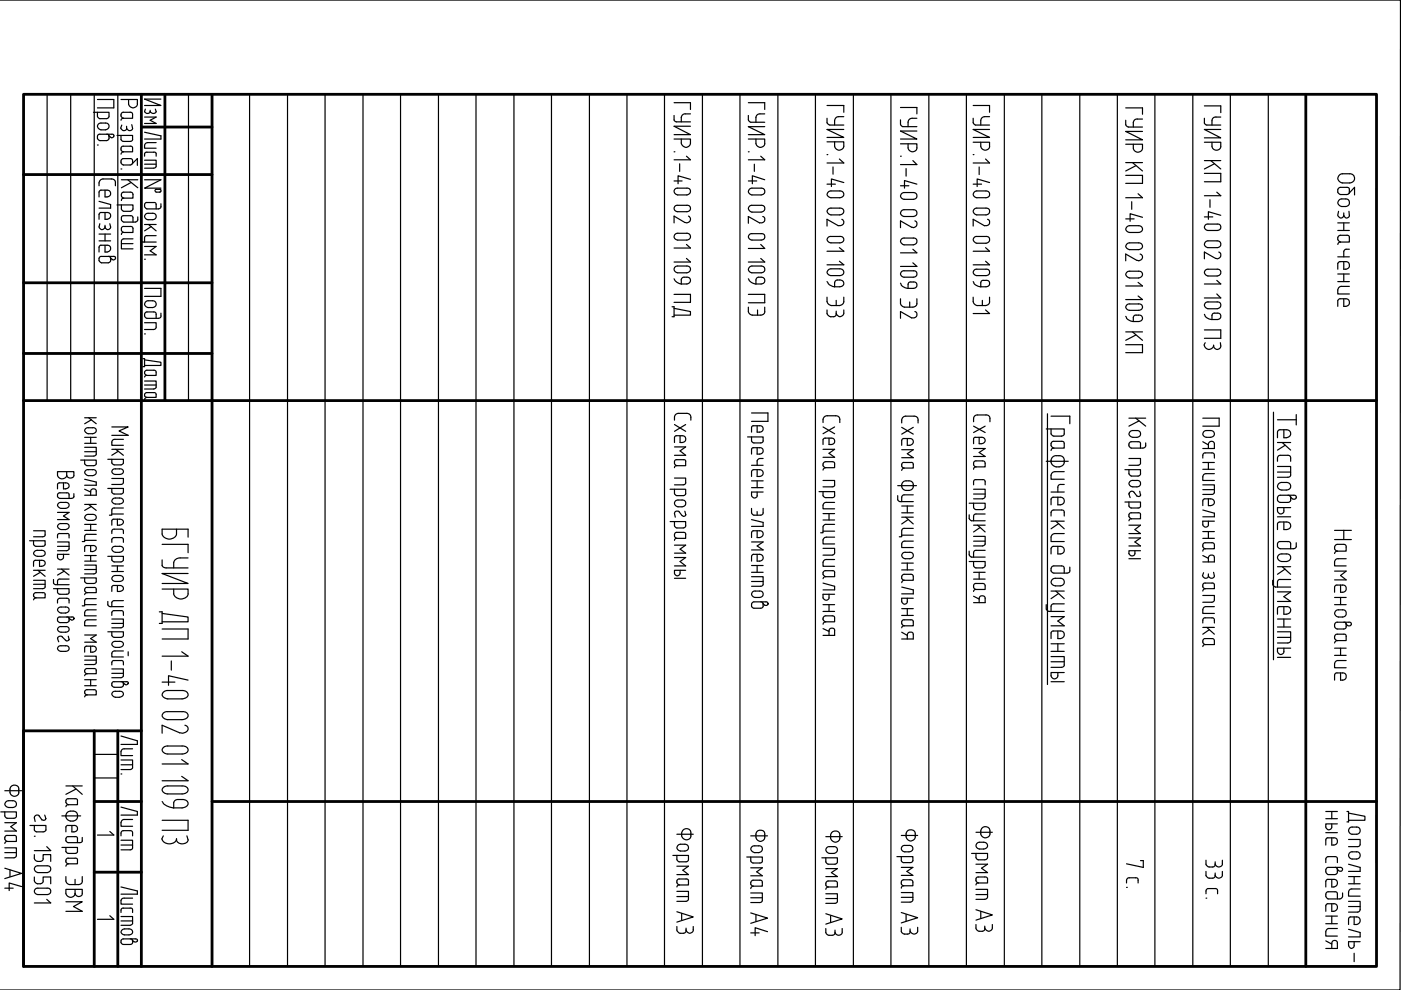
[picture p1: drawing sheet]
<svg xmlns="http://www.w3.org/2000/svg" width="297mm" height="210mm" viewBox="0 0 297 210" stroke-linecap="round" stroke-linejoin="round" font-family="sans-serif">
<g fill="none" stroke="#000" stroke-width=".59">
<path d="M5 20h286.8v184.9h-286.8zM30 20v184.9M35 20v64.9M45 20v184.9M276.9 20v184.9M5 37h40M30 26.9h15M5 60h40M5 74.9h40M5 84.9h286.8M20 155v49.9M25 155v49.9"/>
<path d="M30 155h-25v49.9M20 169.9h10M45 169.9h246.8M20 184.9h10"/>
</g>
<g fill="none" stroke="#000" stroke-width=".25">
<path d="M0 0h296.9l-.1 209.9h-296.8M5 20v184.9M10 20v64.9M15 20v64.9M20 20v64.9M25 20v64.9M30 20v64.9M35 20v64.9M40 20v64.9M52.9 20v184.9M61 20v184.9M68.9 20v184.9"/>
<path d="M77 20v184.9M84.9 20v184.9M93 20v184.9M100.9 20v184.9M109 20v184.9M116.9 20v184.9M125 20v184.9M132.9 20v184.9M140.9 20v184.9M148.9 20v184.9M156.9 20v184.9M164.9 20v184.9"/>
<path d="M172.9 20v184.9M180.9 20v184.9M188.9 20v184.9M196.9 20v184.9M204.9 20v184.9M212.9 20v184.9M220.9 20v184.9M228.9 20v184.9M236.9 20v184.9M244.9 20v184.9M252.9 20v184.9M260.9 20v184.9"/>
<path d="M268.9 20v184.9M276.9 20h14.9M19.8 23.8h3.3v1.1l-.5 .3h-1.4l-.5-.5v-.9M20.7 21.1h3.4v1.8h-3.4M20.7 30.7h.1M20.9 26.3l.3-.2h1.2a.72 .72 0 0 1 .7 .7 .72 .72 0 0 1-.7 .7h-1a.75 .75 0 0 1-.6-.4 .75 .75 0 0 1 .1-.8zM21 39.4a1.08 1.08 0 0 1 .8-1.5h1.8a.75 .75 0 0 1 .9 .9v.6M22.6 28.5h.3a.78 .78 0 0 1-.3 1.3h-1.4a.75 .75 0 0 1-.6-.6 .75 .75 0 0 1 .3-.7h3.1l.2 .3-.3 .4a.82 .82 0 0 1-.9-.5M24.8 28.7h3.3v1.1l-.5 .2-1.7-.1-.2-.3v-.9M25.7 21.1h3.4v.9a.94 .94 0 0 1-.9 .9 .94 .94 0 0 1-.9-.9v-.9M25.7 27.2a.6 .6 0 0 0 .5 .5 .6 .6 0 0 0 .6-.5M25.7 35.8h.1"/>
<path d="M25.7 38.1h3.5M25.8 24l.4-.2h1.4l.5 .2v1.1h-1.9a.69 .69 0 0 1-.4-1.1zM25.8 31.2l.4-.2h1.7l.2 .2v1h-1.9a.63 .63 0 0 1-.4-1zM25.8 33.9l.4-.3h1.4l.5 .3v.2a.61 .61 0 0 1-.5 .9h-1.4a.72 .72 0 0 1-.4-1.1zM25.8 26.5l-.2 .7M26.2 25.1h-.3l-.2 .4M26.2 32.2l-.4 .2-.1 .3M26.8 26.8v.4M27.1 38.1l2.1 1.7M27.8 38.7l-2.1 1.1M27.9 26.4l.2 .8a.65 .65 0 0 1-.6 .5 .65 .65 0 0 1-.7-.5M28 34.7l1.1-1.1v1.5"/>
<path d="M30.6 33.1l.2-.7 .4-.1h1.7l.2 .1v.7M30.6 34h2.5v1.2l-.2 .4-2.3 .1M30.6 38.1h3.5l-3.5 1.8h3.5M30.6 24.8h2.5l-1.3 .7 1.3 .7h-2.5M30.6 26.9h.2M30.6 28l3.5 .8v.7h-3.5M30.6 34.8h2.5M30.8 23.1l-.2 .5a.63 .63 0 0 0 .6 .5 .63 .63 0 0 0 .6-.5M31.8 23.4v.2M32.9 23.1l.2 .5a.69 .69 0 0 1-.6 .5 .69 .69 0 0 1-.7-.5M33.1 30.2h-1.8a.67 .67 0 0 0-.7 .6v.6h2.5M34.1 21h-3.5l3.5 1.4h-3.5"/>
<path d="M142.9 24.5v.9l.3 .4h3.2M142.9 29.5h3.5v.8a.97 .97 0 0 1-1 1 .97 .97 0 0 1-1-1v-.8M142.9 21.8h3.5v1.4M142.9 32.2h.2M142.9 38.4h1.7M144.1 34.7v1.6M145.5 33.1l.9 .8h-3.5M146.4 24.1h-1.1a.81 .81 0 0 0-.9 .8v.9M146.4 26.8h-3.5l3.5 1.7h-3.5M146.4 38l-2.6-.7v1.7M158.7 24.5v.9l.5 .5h2.9M158.7 29.5h3.4v.9a.94 .94 0 0 1-.9 .9 .94 .94 0 0 1-.9-.9v-.9"/>
<path d="M158.7 21.8h3.4v1.4M158.7 32.2h.1M158.7 38.4h1.7M159.9 34.8v1.5M161.3 33.1l.8 .8h-3.4M162.1 24.1h-1a.8 .8 0 0 0-.8 .8v1M162.1 26.9h-3.4l3.4 1.6h-3.4M162.1 38.1l-2.6-.8v1.7M175.3 25.1v.9l.6 .5h3M175.3 30.1h3.6v.9a.98 .98 0 0 1-1 .8 .98 .98 0 0 1-.9-.8v-.9M175.3 22.4h3.6v1.4M175.3 32.8h.2"/>
<path d="M175.3 39h1.8M176.6 35.4v1.5M178 33.7l.9 .9h-3.6M178.9 24.7h-1.1a.86 .86 0 0 0-.8 .9v.9M178.9 27.4h-3.6l3.6 1.7h-3.6M178.9 38.7l-2.6-.8v1.7M190.9 25.4v.9l.5 .6h3M190.9 30.5h3.5v.8a.94 .94 0 0 1-.9 .9 .94 .94 0 0 1-1-.9v-.8M190.9 22.8h3.5v1.3M190.9 33.1h.2M190.9 39.4h1.8M192.1 35.7v1.7"/>
<path d="M193.5 34.1l.9 .8h-3.5M194.4 25.1h-1a.84 .84 0 0 0-.9 .8v1M194.4 27.8h-3.5l3.5 1.7h-3.5M194.4 39l-2.6-.7v1.6M206.3 25.1v.9l.5 .5h3M206.3 30.2h3.5v.8a.94 .94 0 0 1-.9 .8 .94 .94 0 0 1-1-.8v-.8M206.3 22.4h3.5v1.4M206.3 32.8h.2M206.3 39h1.8M207.6 35.4v1.6M209 33.7l.8 .9h-3.5M209.8 24.7h-1a.84 .84 0 0 0-.9 .9v.9"/>
<path d="M209.8 27.4h-3.5l3.5 1.7h-3.5M209.8 38.7l-2.6-.8v1.7M238.7 25.5v.9l.3 .4 3.2 .1M238.7 30.6h3.5v.8a.98 .98 0 0 1-.9 .9 .98 .98 0 0 1-1-.9v-.8M238.7 22.9h3.5v1.3M238.7 37.2h3.5v1.7h-3.5M238.7 34.5h3.5M240.1 34.5l2.1 1.8M240.8 35.2l-2.1 1.1M242.2 25.2h-1.1a.77 .77 0 0 0-.8 .8v.9M242.2 27.9h-3.5l3.5 1.7h-3.5M255.4 25.1v1l.2 .3 3.2 .1"/>
<path d="M255.4 30.2h3.4v.8a.94 .94 0 0 1-.9 .8 .94 .94 0 0 1-.9-.8v-.8M255.4 22.5h3.4v1.4M255.4 36.8h3.4v1.7h-3.4M255.4 34.1h3.4M256.7 34.1l2.1 1.7M257.5 34.7l-2.1 1.1M258.8 24.8h-1a.74 .74 0 0 0-.8 .8v.9M258.8 27.4h-3.4l3.4 1.8h-3.4M283.8 40l.4-.3 1.7 .1 .2 .2v1l-.5 .2-1.6-.1-.4-.4zM284 37.1a3.2 3.2 0 0 1 2.5-.2 .98 .98 0 0 1 .7 1.1 .98 .98 0 0 1-1 .8h-1.6a.97 .97 0 0 1-.9-.6 .97 .97 0 0 1 .3-1.1zM291.8 40v70M21 42.7l2.5 .7v.7h-2.5"/>
<path d="M21 51.1h2.5M21 49.6h2.5M21.2 47.4l-.2 .7a.64 .64 0 0 0 .6 .6 .64 .64 0 0 0 .7-.6M22.3 40.3v1.5a.79 .79 0 0 0 1.1-.4 .79 .79 0 0 0-.4-1h-1.8l-.2 .3v1.1M22.3 45.1v1.4a.79 .79 0 0 0 1.1-.3 .79 .79 0 0 0-.4-1.1h-1.8l-.2 .4v1M22.3 52v1.4a.8 .8 0 0 0 1.1-.3 .8 .8 0 0 0-.4-1.1h-1.8l-.2 .4v1M22.3 47.8v.3M22.3 49.6v1.5M22.9 54.4l.5 .1a.84 .84 0 0 1-.5 1.2h-1.4a.75 .75 0 0 1-.5-.6 .75 .75 0 0 1 .3-.7h3l.2 .3-.3 .4a.84 .84 0 0 1-.8-.5M23.3 47.4l.2 .7a.59 .59 0 0 1-.6 .6 .59 .59 0 0 1-.6-.6M24.8 43.4h3.4l-.1 1.1-.5 .3h-1.4l-.4-.3-.1-1.1M25.7 51.7h2.5"/>
<path d="M25.8 41l.4-.3h1.4a.5 .5 0 0 1 .6 .5v.8h-2a.67 .67 0 0 1-.4-1zM25.8 48.2l.2-.2h1.6l.5 .2 .1 1.1h-2a.71 .71 0 0 1-.4-1.1zM26.2 42l-.4 .2-.1 .3M26.2 49.3h-.2l-.3 .4M28.2 50.6h-2l-.4 .3-.1 .3v1.6h2.5M29.2 46v.8l-.5 .3h-2.5l-.2-.1a.78 .78 0 0 1 0-1.2h1.9l.3 .4v.9M29.8 50.1v.8l.3 .3 3 .1M30.6 47.6h2.5M30.6 52.3h2.5l-1.3 .9 1.3 .8h-2.5M30.6 55h.2M30.9 45.4l.2-.2h1.2a.68 .68 0 0 1 .8 .7 .68 .68 0 0 1-.8 .7h-.9a.69 .69 0 0 1-.7-.4 .69 .69 0 0 1 .2-.8zM31.5 47.6l1.6 1.4"/>
<path d="M32.1 48l-1.5 1M33 40.1l1 .1 .2 .3-.2 .2h-.9l-.2-.2zM33.1 50h-2.2l-.3 .4v.9M34.1 43.2v.8l-.5 .3h-2.4a.75 .75 0 0 1-.6-.6 .75 .75 0 0 1 .3-.7h2l.2 .4v.9M142.9 59.1l.5 .6 1 .5M143.1 40.1l.6-.2h1.9a.72 .72 0 0 1 .8 .7 .72 .72 0 0 1-.8 .7h-1.9a.76 .76 0 0 1-.7-.4 .76 .76 0 0 1 .1-.8zM143.1 43.7l.3-.2h2.2a.68 .68 0 0 1 .8 .7 .68 .68 0 0 1-.8 .7h-1.9a.7 .7 0 0 1-.7-.4 .7 .7 0 0 1 .1-.8zM143.1 49.7l.6-.2h1.9a.72 .72 0 0 1 .8 .7 .72 .72 0 0 1-.8 .7h-1.9a.72 .72 0 0 1-.7-.4 .72 .72 0 0 1 .1-.8zM143.1 56.6l.6-.2h1.9a.72 .72 0 0 1 .8 .7 .72 .72 0 0 1-.8 .7h-1.9a.74 .74 0 0 1-.7-.4 .74 .74 0 0 1 .1-.8zM144.6 59a1.37 1.37 0 0 1 1.7 .2 .77 .77 0 0 1-.7 1h-1.2zM145.5 51.8l.9 .8h-3.5M145.5 54.8l.9 .8h-3.5"/>
<path d="M146 45.8a.78 .78 0 0 1 .3 1.1 .78 .78 0 0 1-1.1 .3l-2.3-1.4v1.5M158.7 59.1l.1 .4a2.09 2.09 0 0 0 1.5 .7M158.9 40.1l.5-.2h2a.72 .72 0 0 1 .7 .7 .72 .72 0 0 1-.7 .7l-2.2-.1a.68 .68 0 0 1-.3-1.1zM158.9 43.7l.5-.2h2a.72 .72 0 0 1 .7 .8 .72 .72 0 0 1-.7 .7h-2a.75 .75 0 0 1-.6-.5 .75 .75 0 0 1 .1-.8zM158.9 49.7l.3-.1 2.2-.1a.68 .68 0 0 1 .7 .7 .68 .68 0 0 1-.7 .7h-2a.69 .69 0 0 1-.6-.4 .69 .69 0 0 1 .1-.8zM158.9 56.6l.5-.2h2a.72 .72 0 0 1 .7 .7 .72 .72 0 0 1-.7 .7h-2a.71 .71 0 0 1-.6-.4 .71 .71 0 0 1 .1-.8zM160.5 58.9a.98 .98 0 0 1 1.1-.1 .98 .98 0 0 1 .5 1l-.4 .3-1.4 .1v-.8zM161.3 54.8l.8 .8h-3.4M161.3 51.8l.8 .9h-3.4M161.7 45.9a.76 .76 0 0 1 .4 1 .76 .76 0 0 1-1.1 .4l-2.3-1.4v1.4M175.3 59.7l.6 .7 1.1 .4M175.6 40.7l.6-.2h1.9a.73 .73 0 0 1 .8 .7 .73 .73 0 0 1-.8 .7h-1.9a.71 .71 0 0 1-.7-.4 .71 .71 0 0 1 .1-.8z"/>
<path d="M175.6 44.3l.6-.2h1.9a.73 .73 0 0 1 .8 .7 .73 .73 0 0 1-.8 .8h-1.9a.74 .74 0 0 1-.7-.5 .74 .74 0 0 1 .1-.8zM175.6 50.3l.3-.1 2.2-.1a.69 .69 0 0 1 .8 .7 .69 .69 0 0 1-.8 .7h-1.9a.69 .69 0 0 1-.7-.4 .69 .69 0 0 1 .1-.8zM175.6 57.2l.6-.2h1.9a.73 .73 0 0 1 .8 .7 .73 .73 0 0 1-.8 .7h-1.9a.7 .7 0 0 1-.7-.4 .7 .7 0 0 1 .1-.8zM177.2 59.5a1 1 0 0 1 1.1-.1 1 1 0 0 1 .5 1l-.4 .3-1.4 .1v-.8zM178 52.5l.9 .8h-3.6M178 55.4l.9 .7h-3.6M178.5 46.5a.78 .78 0 0 1 .3 1.1 .78 .78 0 0 1-1.1 .3l-2.4-1.4v1.4M191.2 41l.5-.2h1.9a.72 .72 0 0 1 .8 .7 .72 .72 0 0 1-.8 .8h-1.9a.71 .71 0 0 1-.7-.5 .71 .71 0 0 1 .2-.8zM191.2 44.7l.5-.2h1.9a.72 .72 0 0 1 .8 .7 .72 .72 0 0 1-.8 .7l-2.2-.1a.68 .68 0 0 1-.2-1.1zM191.2 50.6l.5-.1h1.9a.72 .72 0 0 1 .8 .7 .72 .72 0 0 1-.8 .7h-1.9a.75 .75 0 0 1-.7-.5 .75 .75 0 0 1 .2-.8zM191.2 57.6l.2-.2h2.2a.68 .68 0 0 1 .8 .7 .68 .68 0 0 1-.8 .7h-1.9a.69 .69 0 0 1-.7-.5 .69 .69 0 0 1 .2-.7zM192.7 59.9l.4-.1a.99 .99 0 0 1 1.3 .4 .71 .71 0 0 1-.8 .9h-1.1v-.8z"/>
<path d="M193.5 52.8l.9 .8h-3.5M193.5 55.7l.9 .8h-3.5M194 46.8a.76 .76 0 0 1 .3 1.1 .76 .76 0 0 1-1 .3l-2.4-1.4v1.5M206.3 59.7l.1 .1a1.57 1.57 0 0 0 1.5 1M206.6 40.7l.5-.2h1.9a.72 .72 0 0 1 .8 .7 .72 .72 0 0 1-.8 .7h-1.9a.71 .71 0 0 1-.7-.4 .71 .71 0 0 1 .2-.8zM206.6 44.3l.5-.2h1.9a.72 .72 0 0 1 .8 .7 .72 .72 0 0 1-.8 .8h-1.9a.74 .74 0 0 1-.7-.5 .74 .74 0 0 1 .2-.8zM206.6 50.3l.5-.2h1.9a.72 .72 0 0 1 .8 .8 .72 .72 0 0 1-.8 .7l-2.2-.1a.71 .71 0 0 1-.2-1.2zM206.6 57.2l.2-.1h2.2a.68 .68 0 0 1 .8 .7 .68 .68 0 0 1-.8 .6h-1.9a.69 .69 0 0 1-.7-.4 .69 .69 0 0 1 .2-.8zM208.1 59.5h.4a.99 .99 0 0 1 1.3 .3 .71 .71 0 0 1-.8 1h-1.1v-.8zM209 52.5l.8 .8h-3.5M209 55.4l.8 .7h-3.5M209.4 46.5a.76 .76 0 0 1 .3 1 .76 .76 0 0 1-1 .4l-2.4-1.4v1.4"/>
<path d="M238.7 46.4h1.8M239 48.1l.5-.2h1.9a.73 .73 0 0 1 .8 .7 .73 .73 0 0 1-.8 .7h-1.9a.71 .71 0 0 1-.7-.4 .71 .71 0 0 1 .2-.8zM239 51.7l.5-.2h1.9a.73 .73 0 0 1 .8 .7 .73 .73 0 0 1-.8 .7h-1.9a.72 .72 0 0 1-.7-.4 .72 .72 0 0 1 .2-.8zM239 57.7l.5-.2h1.9a.73 .73 0 0 1 .8 .7 .73 .73 0 0 1-.8 .7h-1.9a.74 .74 0 0 1-.7-.4 .74 .74 0 0 1 .2-.8zM239.9 42.8v1.6M241.3 41.1l.9 .8h-3.5M241.3 59.9l.9 .7h-3.5M241.7 53.9a.76 .76 0 0 1 .4 1 .76 .76 0 0 1-1.1 .3l-2.3-1.3v1.4M242.2 46.1l-2.6-.8v1.6M255.4 46h1.7M255.6 47.7l.2-.2h2.3a.68 .68 0 0 1 .7 .7 .68 .68 0 0 1-.7 .7h-2a.7 .7 0 0 1-.7-.5 .7 .7 0 0 1 .2-.7zM255.6 51.3l.5-.2h2a.72 .72 0 0 1 .7 .7 .72 .72 0 0 1-.7 .7h-2a.72 .72 0 0 1-.7-.4 .72 .72 0 0 1 .2-.8z"/>
<path d="M255.6 57.2l.5-.1h2a.72 .72 0 0 1 .7 .7 .72 .72 0 0 1-.7 .7h-2a.74 .74 0 0 1-.7-.4 .74 .74 0 0 1 .2-.9zM256.5 42.3v1.7M258 40.7l.8 .8h-3.4M258 59.5l.8 .7h-3.4M258.4 53.4a.76 .76 0 0 1 .4 1.1 .76 .76 0 0 1-1.1 .3l-2.3-1.4v1.5M258.8 45.6l-2.6-.7v1.6M283.6 45.6a.64 .64 0 0 0 .7 .6 .64 .64 0 0 0 .6-.6M283.6 48.9h2.5M283.6 47.3h2.5M283.6 54.5h2.5M283.6 59.7h2.5M283.6 58.1h2.5"/>
<path d="M283.8 50.1l.4-.2h1.4l.5 .2v1.2h-1.9a.79 .79 0 0 1-.4-1.2zM283.8 44.8l-.2 .8M283.9 42.4a1.59 1.59 0 0 1 2.2 .3 .81 .81 0 0 1-.8 1.1h-.8a.81 .81 0 0 1-.8-.5 .81 .81 0 0 1 .2-.9zM284.2 51.3h-.2l-.4 .5M284.9 55.5v1.6a.85 .85 0 0 0 1.2-.6 .85 .85 0 0 0-.8-1h-1.2l-.4 .2-.1 1.4M284.9 45.1v.5M284.9 47.3v1.6M284.9 58.1v1.6M286 44.8l.1 .8a.59 .59 0 0 1-.6 .6 .59 .59 0 0 1-.6-.6M286 41l1.2-1.3v1.6M286.1 52.8h-.7l-.4 .3-.1 1.4M30.3 76h.3v1.7h-.3"/>
<path d="M30.6 68.4h2.5v1l-.2 .4-2.3 .1M30.6 76.3l3.5 .5v.7h-3.5M30.6 61.1h3.5v1.7h-3.5M30.6 70.8h.2M30.8 78.7l.4-.2h1.4l.5 .2v.9h-1.9a.58 .58 0 0 1-.4-.9zM30.9 64a1.71 1.71 0 0 1 2.2 .2 .72 .72 0 0 1-.8 1l-1.2-.1a.68 .68 0 0 1-.2-1.1zM31.2 79.6h-.3l-.3 .3M34.1 66.4v.8l-.2 .2-2.7 .1a.7 .7 0 0 1-.6-.7 .7 .7 0 0 1 .6-.7l1.7 .1 .2 .2v1.1M142.5 65h.4v2.2h-.4M142.9 65.4l3.5 .7v.7h-3.5M142.9 62.4h3.5v1.7h-3.5M158.7 65.1v1a.95 .95 0 0 0 .8 .7h1.8a.76 .76 0 0 0 .8-.7v-1"/>
<path d="M158.7 62.4h3.4v1.8h-3.4M160.6 65.7v1.1M175.3 63v.9a1.12 1.12 0 0 0 1 .9h1.7a.93 .93 0 0 0 .9-.9v-.9M175.3 65.7l.1 1a1.21 1.21 0 0 0 1.9 .2v-.9M177.3 63.7v1.1M178.9 65.7v.7a.81 .81 0 0 1-.8 .8 .81 .81 0 0 1-.8-.8M190.9 60l.1 .2a1.56 1.56 0 0 0 1.5 .9M190.9 63.3v1.1a1.02 1.02 0 0 0 .9 .7h1.7a.81 .81 0 0 0 .9-.7v-1.1M192.9 64v1.1M194 66.1a.76 .76 0 0 1 .3 1 .76 .76 0 0 1-1 .3l-2.4-1.3v1.4M206.3 63v.9a1.02 1.02 0 0 0 .9 .9h1.8a.82 .82 0 0 0 .8-.9v-.9M208.3 63.7v1.1"/>
<path d="M209 65.7l.8 .8h-3.5M238.7 67.1l.1 .1a1.55 1.55 0 0 0 1.5 1M238.7 73.1h3.5v1.7h-3.5M238.7 70.4h3.5M239 64.6l.2-.1 2.2-.1a.69 .69 0 0 1 .8 .7 .69 .69 0 0 1-.8 .7h-1.9a.69 .69 0 0 1-.7-.4 .69 .69 0 0 1 .2-.8zM240.1 70.4l2.1 1.8M240.5 66.9l.4-.1a.96 .96 0 0 1 1.3 .7 .77 .77 0 0 1-.8 .7h-1.1v-.9zM240.8 71l-2.1 1.2M241.3 62.8l.9 .7h-3.5M255.4 66.6v.2a1.56 1.56 0 0 0 1.6 .9M255.4 73.3a.98 .98 0 0 0 .9 .8 .98 .98 0 0 0 1-.8M255.4 69.9h3.4v1.8h-3.4"/>
<path d="M255.5 72.7l-.2 .5M255.6 64.2l.5-.2h2a.72 .72 0 0 1 .7 .7 .72 .72 0 0 1-.7 .8h-2a.75 .75 0 0 1-.7-.5 .75 .75 0 0 1 .2-.8zM257.1 66.5l.5-.1a1 1 0 0 1 1.2 .4 .7 .7 0 0 1-.7 .9h-1.1v-.8zM258 62.3l.8 .9h-3.4M258.7 72.7l.1 .6a.77 .77 0 0 1-.8 .8 .77 .77 0 0 1-.7-.9M284.9 63.3v1.7a.85 .85 0 0 0 1.2-.6 .85 .85 0 0 0-.8-1.1h-1.2l-.4 .2-.1 1.5M286.1 60.7h-1.7a.8 .8 0 0 0-.8 .8v.8h2.5M17.1 97.6h3.3v.9l-.5 .2h-1.4l-.6-.4v-.7M17.9 94.8h2.5v1.5l-.2 .3-2.3 .1M17.9 92.7h2.5M17.9 88.6h2.5M17.9 94h2.5"/>
<path d="M17.9 95.8h2.5M18.2 90.8l1.4-.1a.65 .65 0 0 1 .8 .6 .65 .65 0 0 1-.8 .7l-1.2-.1a.6 .6 0 0 1-.4-.5 .6 .6 0 0 1 .2-.6zM18.2 99.7l1.4-.1a.65 .65 0 0 1 .8 .6 .65 .65 0 0 1-.8 .7l-1.2-.1a.6 .6 0 0 1-.4-.5 .6 .6 0 0 1 .2-.6zM18.8 88.6l1.6 1.2M19.2 92.7v1.3M19.4 89l-1.5 .8M22.9 97.4h3.3l-.1 .9-.4 .3h-1.5l-.5-.5v-.7M23.7 90.5h3.5l-2 .9 2 .9h-3.5M23.7 95.3h2.5M24 99.5l1.3-.1a.63 .63 0 0 1 .7 .2 .63 .63 0 0 1 .1 .6 1.86 1.86 0 0 1-2.3 0l-.1-.2zM24.6 95.3l1.6 1.2M25.1 95.7l-1.4 .8"/>
<path d="M26.2 93.1h-1.8a.61 .61 0 0 0-.7 .6v.7h2.5M30.6 80.8h2.5v1.3l-.2 .3-2.3 .1M30.6 81.6h2.5M30.8 83.4l.4-.2h1.4l.5 .2v.9h-1.9a.51 .51 0 0 1-.5-.3 .51 .51 0 0 1 .1-.6zM31.2 84.3l-.6 .4M143 89.1a1.05 1.05 0 0 1 .8-1.5h1.8a.79 .79 0 0 1 .9 .9v.6M143 94.8h2.4l-1.2 .8 1.2 .9h-2.4M143 90l2.4 1.5M143.1 97.6l.4-.1h1.7l.2 .1v1.1h-1.9a.71 .71 0 0 1-.4-1.1zM143.5 98.7h-.2l-.3 .5M144.2 92.4v1.4a.83 .83 0 0 0 1-.2 .83 .83 0 0 0 0-1 2.98 2.98 0 0 0-2-.2l-.2 .4v1M145.4 90l-2.4 1.5"/>
<path d="M158.5 92.6h3.3v1.1l-.5 .2-1.7-.1-.3-.3v-.9M159.3 98.7h2.5M159.3 87.6h3.5v1.7h-3.5M160.5 90.3v1.3a.94 .94 0 0 0 1.3-.7 .63 .63 0 0 0-.8-.6h-1.4l-.3 .3v1M160.5 94.9v1.4a.95 .95 0 0 0 1.3-.7 .62 .62 0 0 0-.8-.7h-1.4l-.3 .4v1M160.5 99.6v1.4a.96 .96 0 0 0 1.3-.7 .7 .7 0 0 0-.8-.7h-1.4l-.3 .4v1M161.8 97.2h-.7l-.4 .3-.2 1.2M174.5 89.6v-.7a.88 .88 0 0 1 .9-.7h1.7a.78 .78 0 0 1 1 .7v.7M174.5 95.3h2.5l-1.2 .8 1.2 .9h-2.5M174.5 90.5l2.5 1.5M174.6 98.1l.5-.2h1.3l.5 .2 .1 1.1h-1.9a.64 .64 0 0 1-.5-1.1zM175.1 99.2h-.3l-.3 .5"/>
<path d="M175.8 92.9v1.3a.8 .8 0 0 0 1-.1 .8 .8 0 0 0 0-1.1l-.3-.1a2.83 2.83 0 0 0-1.9 .1l-.1 1.2M177 90.5l-2.5 1.5M191.2 89.7a1.07 1.07 0 0 1 .8-1.5h1.8a.75 .75 0 0 1 .8 .9v.6M191.2 90.6l2.4 1.4M191.2 95.3h2.4l-1.2 .9 1.2 .8h-2.4M191.3 98.2l.2-.1h1.6l.5 .1v1h-1.9a.63 .63 0 0 1-.4-1zM191.7 99.2l-.4 .3-.1 .3M192.4 93v1.4a.89 .89 0 0 0 .9-.1 .89 .89 0 0 0 .3-.9l-.2-.2a3.2 3.2 0 0 0-2-.2l-.2 .4v1M193.6 90.6l-2.4 1.4M206.4 89.4v-.7a.76 .76 0 0 1 .9-.7h1.7a.72 .72 0 0 1 .9 .7v.7M206.4 95.1h2.5l-1.3 .8 1.3 .9h-2.5M206.4 90.4l2.5 1.3"/>
<path d="M206.5 97.9l.4-.2h1.4a.5 .5 0 0 1 .6 .5v.8h-2a.67 .67 0 0 1-.4-1.1zM206.9 99l-.4 .2-.1 .3M207.6 92.7v1.4a.81 .81 0 0 0 1-.2 .81 .81 0 0 0 0-1l-.2-.2h-1.8l-.2 .4v1M208.9 90.4l-2.5 1.3M221.8 90.9h3.8v1.3l-.6 .3-1.8-.1-.4-.4v-1.1M221.8 97.8h4.7M222.1 87.7v57.4M222.8 88.2h4v1.6M223 93.8l.4-.2h1.6a.46 .46 0 0 1 .6 .5v.9h-2.2a.79 .79 0 0 1-.4-1.2zM223.1 97a1.95 1.95 0 0 1 2.4 0 1.31 1.31 0 0 1-.1 1.6 1.31 1.31 0 0 1-1.5 .4 1.23 1.23 0 0 1-.8-2zM223.4 95h-.2l-.4 .5M238.5 99.6h3.3v1l-.5 .3h-1.4l-.5-.5v-.8"/>
<path d="M239.4 97.2h2.4v1.2l-.2 .1-2.2 .2M239.4 88.7h3.5M239.6 91.5a1.73 1.73 0 0 1 2.2 .2 .73 .73 0 0 1-.8 1h-.8a.72 .72 0 0 1-.7-.4 .72 .72 0 0 1 .1-.8zM240.8 88.7l2.1 1.7M241.5 89.3l-2.1 1.1M242.9 93.9v.6l-.3 .4-2.7 .1a.7 .7 0 0 1-.6-.7 .7 .7 0 0 1 .6-.6h1.7l.2 .2v1.1M255 95.1h2.5v-.9a.64 .64 0 0 0-.7-.6 .64 .64 0 0 0-.6 .6v.9M255 97.1l.1-.9 .4-.2 1.7 .1 .2 .1 .1 .9M255 88.7h3.5v1.7h-3.5M255 93.7l1.2 .6M255 99.5h2.5M255 98.1h2.5"/>
<path d="M255.3 91.5a1.78 1.78 0 0 1 2.1 .2 .73 .73 0 0 1-.8 1h-.8a.72 .72 0 0 1-.7-.4 .72 .72 0 0 1 .2-.8zM256.2 98.1v1.4M270 87.4v52.5M270.8 97.8v-.7a.59 .59 0 0 1 .6-.6h1.6a.52 .52 0 0 1 .6 .6v.7M270.8 98.9h2.8v1.8l-.2 .4-2.6 .1M270.8 89h4M270.8 93.8h2.8M271.9 93.8l1.7 1.6M272.2 91.1v1.7a.97 .97 0 0 0 1.2-.2 .97 .97 0 0 0 0-1.2 3.2 3.2 0 0 0-2.3-.2l-.3 .4v1.2M272.5 94.4l-1.7 1M274.8 87.9v2.2M6.3 114.7h3.3l-.1 .9-.4 .2h-1.7l-.3-.4v-.7"/>
<path d="M7.1 112.5h2.5l-.1 1.1-.1 .1-2.3 .1M7.4 116.9l1.4-.2a.65 .65 0 0 1 .8 .6 .65 .65 0 0 1-.8 .7 1.54 1.54 0 0 1-1.6-.4l-.1-.2zM8.4 118.8v1.3a.77 .77 0 0 0 .9-.2 .77 .77 0 0 0 .1-1l-.6-.1h-1.4l-.3 .3v1M12.2 100h3.5v.8a.79 .79 0 0 1-.8 .6 .79 .79 0 0 1-.8-.6 1 1 0 0 1-.9 .7 1 1 0 0 1-1-.7zM12.2 114.1v-.6l.3-.4h1.9l.2 .2v.8M12.2 114.9h2.4v1.4l-.2 .4-2.2 .1M12.2 115.8h2.4M12.2 108.6h2.4l-1.1 .8 1.1 .8h-2.4M12.5 106.7l1.4-.2a.65 .65 0 0 1 .7 .7 .65 .65 0 0 1-.7 .6l-1.2-.1a.6 .6 0 0 1-.4-.4 .6 .6 0 0 1 .2-.6zM12.5 111.1l1.4-.1a.65 .65 0 0 1 .7 .6 .65 .65 0 0 1-.7 .7l-1.2-.1a.6 .6 0 0 1-.5-.5 .6 .6 0 0 1 .3-.6zM13.5 102.4v1.2a.76 .76 0 0 0 .9-.1 .76 .76 0 0 0 .1-1l-.6-.1h-1.5l-.2 .3v.9M13.5 117.5v.7a.65 .65 0 0 1-.7 .5 .65 .65 0 0 1-.6-.5v-.7h2.4"/>
<path d="M14.1 100v.8M15.7 104.7l-.1 .7-.1 .2-2.8 .1a.6 .6 0 0 1-.5-.6 .6 .6 0 0 1 .5-.6h1.7l.2 .2v1M17.9 105h2.5v-.8a.6 .6 0 0 0-.6-.6 .6 .6 0 0 0-.6 .6v.8M17.9 119.8h2.5v1.5l-.2 .3-2.3 .1M17.9 112.5h2.5M17.9 111.2h2.5M17.9 119h2.5M17.9 101.6l2.5 .6v.7h-2.5M17.9 103.7l1.3 .6M17.9 106.9h2.5M17.9 114.6h2.5M17.9 117.8h2.5"/>
<path d="M18.2 109.2l.2-.1h1.2a.65 .65 0 0 1 .8 .6 .65 .65 0 0 1-.8 .6h-1.2a.58 .58 0 0 1-.4-.5 .58 .58 0 0 1 .2-.6zM18.8 106.9l1.6 1.3M19.2 115.7v1.2a.78 .78 0 0 0 1-.1 .78 .78 0 0 0 0-1l-2-.1-.3 .3v.9M19.2 111.2v1.3M19.2 117.8v1.2M19.4 107.4l-1.5 .8M20.4 113.3h-2.2l-.3 .4v1.1h-.5M22.9 103.6h3.3l-.1 .9-.4 .2h-1.7l-.3-.4v-.7M22.9 118h3.3l-.1 .9-.4 .2h-1.5l-.5-.4v-.7M23.7 101.4h2.5v.9l-.3 .3-2.2 .1M23.7 113.1l.1-.7 .4-.2h1.7l.2 .2 .1 .7M23.7 115l.1-.8 .4-.2h1.7l.3 .4v.6"/>
<path d="M23.7 120h2.5M23.7 109h2.5M24 105.8l1.3-.2a.66 .66 0 0 1 .9 .6 .66 .66 0 0 1-.9 .7l-1.1-.1a.58 .58 0 0 1-.5-.5 .58 .58 0 0 1 .3-.5zM24 116l1.3-.2a.64 .64 0 0 1 .7 .2 .64 .64 0 0 1 .1 .7 1.63 1.63 0 0 1-2.3 0l-.1-.3zM24.9 110.1v1.3a.85 .85 0 0 0 .9-.1 .85 .85 0 0 0 .3-.9l-.4-.3h-1.8l-.2 .3v1M24.9 120v1.2M26.2 107.7h-2.2l-.3 .4v1.1h-.5M34.4 118.7v1.2a.83 .83 0 0 0 .8 .5h4.7M34.4 115.4h5.5v1.8M37.4 112.2v1a1.61 1.61 0 0 1-1.5 1.1 1.61 1.61 0 0 1-1.5-1.1v-1h5.5v1.7M39.9 118.3a3 3 0 0 0-2.8 .4l-.3 .6v1.1M142.1 103.7h3.3v1.1l-.5 .3-1.6-.1-.3-.4v-.9"/>
<path d="M142.1 110.6h3.3v1.1l-.5 .2-1.6-.1-.3-.4v-.8M143 101.4h2.4v1.1l-.2 .2-2.2 .1M143 118.2h2.4l-1.2 .9 1.2 .9h-2.4M143 115.6h2.4l-1.2 .8 1.2 .9h-2.4M143.1 113.1l.4-.2h1.4l.5 .3v.9h-1.9a.68 .68 0 0 1-.4-1zM143.2 106.2l.3-.1 1.1-.1a.72 .72 0 0 1 .8 .7 .72 .72 0 0 1-.8 .8h-.8a.74 .74 0 0 1-.7-.5 .74 .74 0 0 1 .1-.8zM143.5 114.1l-.2 .1-.3 .4M145.2 108.4l.2 .7-.1 .3a.45 .45 0 0 1-.7-.1l-.6-.7a.57 .57 0 0 0-.6-.2 .57 .57 0 0 0-.4 .5l.2 .8M159.3 107.8v.9l.6 .5 1.7-.1 .2-.4v-.9M159.3 102h2.5M159.3 103.4h2.5M159.3 110.2l2.5 .6v.8h-2.5"/>
<path d="M159.3 114.9h2.5l-1.3 .9 1.3 .8h-2.5M159.3 119.9h2.5M160.5 104.3v.8a.6 .6 0 0 1-.6 .5 .6 .6 0 0 1-.6-.5v-.8h2.5M160.5 112.5v1.5a.9 .9 0 0 0 1-.2 .9 .9 0 0 0 .3-.9l-.5-.3h-1.7l-.3 .4v1M160.5 117.5v1.5a.96 .96 0 0 0 1.3-.7 .7 .7 0 0 0-.8-.8l-1.4 .1-.3 .4v1M160.5 102v1.4M160.5 108.5v.7M160.5 119.9v1.4M173.7 104.2h3.3l-.1 1.1-.5 .2-1.6-.1-.3-.3v-.9M174.5 101.9h2.5l-.1 1.1-.2 .2h-2.2M174.5 116.3h2.5l-.1 1.1-.2 .2-2.2 .1M174.5 110.3h2.5"/>
<path d="M174.5 108.9h2.5M174.5 112.6h2.5M175.8 108.9v1.4M177 106.5h-1.7a.67 .67 0 0 0-.8 .6v.8h2.5M177 111.2h-2.2l-.3 .5v1.3h-.5M177 113.9h-1.7a.72 .72 0 0 0-.8 .6v.8h2.5M177 118.6h-1.7a.7 .7 0 0 0-.8 .6v.9h2.5M190.3 105.1v.8l.3 .4 3 .1M190.3 103h4M191.2 108.7h2.4M191.2 107.3h2.4M191.2 109.7h2.4"/>
<path d="M191.2 113.5h2.4M191.2 119.4h2.4M191.4 117.3l.3-.2h1.2a.68 .68 0 0 1 .7 .7 .68 .68 0 0 1-.7 .7h-1a.7 .7 0 0 1-.6-.5 .7 .7 0 0 1 .1-.7zM191.5 102.2l.6-.2a1.1 1.1 0 0 1 1.5 .8 1.25 1.25 0 0 1-.9 1.3 1.25 1.25 0 0 1-1.4-.6 1.14 1.14 0 0 1 .2-1.3zM192 109.7l1.6 1.4M192.4 107.3v1.4M192.4 119.4v1.4M192.5 110.2l-1.3 .9M193.6 104.9l-2.1 .1-.3 .4v1M193.6 112l-2.1 .1-.3 .4v1.3h-.5M193.6 114.7h-1.7a.61 .61 0 0 0-.7 .6v.8h2.4M205.5 106.7h3.4l-.1 1.1-.5 .2h-1.6l-.3-.5v-.8"/>
<path d="M205.5 109.1v.8l.5 .5h2.9M205.5 116.9v.7l.5 .5h2.9M205.5 119.1h3.4l-.1 1-.5 .3-1.6-.1-.3-.4v-.8M206.4 102.8l.1-.9 .4-.2h1.7l.3 .4v.7M206.4 103.7h2.5v1.6l-.3 .4-2.2 .1M206.4 113.7h2.5l-.1 1.8-.5 .3h-1.9M206.4 104.7h2.5M206.4 111.4h2.5M206.4 114.7h2.5M207.3 111.4l1.6 1.4M207.8 111.9l-1.4 .9M208.9 109h-2.2l-.3 .5v.9"/>
<path d="M208.9 116.7h-2.2l-.3 .5v.9M222.8 109.4v-.8l.4-.4 1.8-.1a.47 .47 0 0 1 .6 .5v.8M222.8 104.3h2.8M222.8 110.5h2.8M223.9 110.5l1.7 1.6M224.3 105.4v1.6a.92 .92 0 0 0 1.1-.2 .92 .92 0 0 0 0-1.2 3.4 3.4 0 0 0-2.3-.1l-.3 .3v1.2M224.3 115.8v1.6a.91 .91 0 0 0 1.1-.2 .91 .91 0 0 0 0-1.1 3.1 3.1 0 0 0-2.3-.2l-.3 .4v1.1M224.5 111l-1.7 1.1M225.6 100h-1.9a.82 .82 0 0 0-.9 .8v.8h2.8M225.6 102.7h-.7a.56 .56 0 0 0-.6 .6v1M225.6 113.1h-1.9a.84 .84 0 0 0-.9 .8v.9h2.8M238.5 106.4h3.3v1.1l-.5 .2-1.6-.1-.3-.3v-.9"/>
<path d="M239.4 118.5h2.4M239.4 111.4h2.4l-1.2 .9 1.2 .8h-2.4M239.4 114.1h2.4l-1.2 .8 1.2 .9h-2.4M239.5 108.9l.4-.2h1.7l.2 .2v1.1h-1.9a.73 .73 0 0 1-.4-1.1zM239.6 102l.3-.1h1.1a.68 .68 0 0 1 .8 .6 .68 .68 0 0 1-.8 .7h-.8a.69 .69 0 0 1-.7-.4 .69 .69 0 0 1 .1-.8zM239.9 110h-.2l-.3 .4M240.6 116.8v.6a.65 .65 0 0 1-.6 .5 .65 .65 0 0 1-.6-.5v-.6h2.4M241.6 104.2l.2 .8a.48 .48 0 0 1-.8 .2l-.5-.8a.61 .61 0 0 0-.7-.2 .61 .61 0 0 0-.4 .5l.2 .8M255 102.8h2.5v1.6l-.3 .4h-2.2M255 119.1h2.5v-.9a.65 .65 0 0 0-.7-.5 .65 .65 0 0 0-.6 .5v.9M255 108.1l2.5 .7v.8h-2.5M255 103.8h2.5"/>
<path d="M255 114.1h2.5M255 112.7h2.5M255 117.8l1.2 .6M255.1 115.3l.4-.2h1.5l.4 .2 .1 1h-2a.67 .67 0 0 1-.4-1zM255.5 116.3l-.4 .3-.1 .3M256.2 105.8v1.4a.83 .83 0 0 0 1-.2 .83 .83 0 0 0 0-1 2.88 2.88 0 0 0-2-.2l-.2 .4v1M256.2 110.5v1a.63 .63 0 0 1-.7 .3 .63 .63 0 0 1-.5-.5v-.8h2.5M256.2 112.7v1.4M257.5 100.4h-1.8a.67 .67 0 0 0-.7 .7v.8h2.5M270.8 100.1h2.8M270.8 109.6h2.8M271.1 102.5a2.02 2.02 0 0 1 2.5 .3 .81 .81 0 0 1-.9 1.1h-.9a.8 .8 0 0 1-.8-.5 .8 .8 0 0 1 .1-.9z"/>
<path d="M271.1 117.6l.3-.1 1.3-.1a.81 .81 0 0 1 .9 .9 .81 .81 0 0 1-.9 .8h-.9a.83 .83 0 0 1-.8-.5 .83 .83 0 0 1 .1-1zM272.2 107.6v.7a.68 .68 0 0 1-.7 .7 .68 .68 0 0 1-.7-.7v-.7h2.8M272.2 110.7v1.6a1.12 1.12 0 0 0 1.4-.8 .8 .8 0 0 0-.9-.8h-1.3l-.5 .2-.1 1.4M273 105a.51 .51 0 0 1 .6 .6v.6l-.2 .2-2 .1a.78 .78 0 0 1-.6-.7 .78 .78 0 0 1 .6-.8h2.9h.3l.3 .4-.1 .3-.6 .1-.6-.5M274.8 115.1v1l-.6 .2h-2.8l-.4-.2a.9 .9 0 0 1 .2-1.2l1.8-.1a.48 .48 0 0 1 .6 .5v1M283 114.4h3.5M283 112.5h3.5M283.1 115.7l.4-.3h1.4a.48 .48 0 0 1 .5 .6v.9h-1.9a.73 .73 0 0 1-.4-1.2zM283.5 116.9h-.2l-.3 .5M284.9 112.5v1.9M285.4 118.5h-1.7a.7 .7 0 0 0-.7 .6v.9h2.4M7.1 123h2.5v1.4l-.2 .3-2.3 .1"/>
<path d="M7.1 120.9h2.5M7.1 123.9h2.5M7.2 125.8l.4-.1h1.5l.4 .1 .1 1h-2a.58 .58 0 0 1-.4-1zM7.6 126.8l-.5 .4M8 120.9l1.6 1.3M8.6 121.3l-1.5 .9M11.3 122.9v.7l.3 .3 3 .1M11.3 124.8h3.3v1l-.5 .2-1.6-.1-.3-.3v-.8M12.2 127.9l.1-.9 .4-.2 1.7 .1 .2 .1v.9M12.2 120.7h2.4M12.5 128.8l1.4-.1a.65 .65 0 0 1 .7 .6 .65 .65 0 0 1-.7 .7l-1.2-.1a.6 .6 0 0 1-.4-.5 .6 .6 0 0 1 .2-.6zM12.5 133l1.4-.1a.61 .61 0 0 1 .7 .5 .61 .61 0 0 1-.7 .6h-.9a.61 .61 0 0 1-.7-.3 .61 .61 0 0 1 .2-.7z"/>
<path d="M12.5 137l1.4-.1a.61 .61 0 0 1 .7 .6 .61 .61 0 0 1-.7 .6h-.9a.61 .61 0 0 1-.7-.3 .61 .61 0 0 1 .2-.8zM13 120.7l1.6 1.2M13.6 121.1l-1.4 .8M14.1 130.8l.5 .2a.69 .69 0 0 1-.5 1h-1.4a.6 .6 0 0 1-.5-.6 .6 .6 0 0 1 .5-.6h2.8l.2 .3-.5 .4-.6-.5M14.5 134.9l.2 .7-.4 .3h-.2l-.9-.8a.59 .59 0 0 0-.6-.2 .59 .59 0 0 0-.4 .5l.2 .7M14.6 122.8h-2.1l-.3 .4v.8M17.1 122.5h3.3v1l-.5 .2h-1.4l-.6-.4v-.8M17.9 139.1h2.5v1.4l-.2 .3-2.3 .1M17.9 128.2h2.5M17.9 120.7h2.5M17.9 134.6h2.5l-1.2 .8 1.2 .8h-2.5M17.9 140h2.5"/>
<path d="M18.1 124.7l.1-.1h1.7l.5 .1v1h-1.9a.59 .59 0 0 1-.4-1zM18.5 125.7l-.4 .1-.2 .3M19.2 137v1.3a.77 .77 0 0 0 1-.2 .77 .77 0 0 0 0-1l-2-.1-.3 .3v1M20.4 126.9l-2.2 .1-.3 .4v1.1h-.5M20.4 129.3h-1.8a.63 .63 0 0 0-.7 .6v.7h2.5M20.4 131.4h-1.8a.6 .6 0 0 0-.7 .5v.8h2.5M22.9 127.5v.7l.2 .3 3.1 .1M22.9 134h3.3l-.1 .9-.4 .2h-1.7l-.3-.4v-.7M23.7 130.5l.1-.9 .4-.1h1.7l.2 .1 .1 .9M23.7 131.2h2.5v1.5l-.3 .3-2.2 .1M23.7 121.2h2.5M23.7 132.2h2.5"/>
<path d="M24 122.2a1.94 1.94 0 0 1 2.1 .2 .66 .66 0 0 1-.1 .7 .66 .66 0 0 1-.7 .2h-.8a.63 .63 0 0 1-.7-.4 .63 .63 0 0 1 .2-.7zM24 136.1l1.3-.1a.64 .64 0 0 1 .7 .2 .64 .64 0 0 1 .1 .6 1.64 1.64 0 0 1-2.3 0l-.1-.2zM24.9 124.1v1.3a.84 .84 0 0 0 .9-.1 .84 .84 0 0 0 .3-.8l-.4-.3a2.27 2.27 0 0 0-1.9 .1l-.1 1.1M26.2 127.4h-2.2l-.3 .4v.8M26.2 138h-1.8a.58 .58 0 0 0-.7 .5v.8h2.5M27.2 138.2v.8M33.8 129.7h.6v2.5h-.6M34.4 124.9h5.5v1a1.61 1.61 0 0 1-1.5 1.1 1.61 1.61 0 0 1-1.6-1.1v-1M34.4 130.1l5.5 .7v1h-5.5M34.4 133.4h5.5v2.1h-5.5M38.5 138.2l1.4 .9h-5.5M39.9 121.6h-5.5l5.5 2.1h-5.5"/>
<path d="M143 122.6h2.4M144.2 120.9v.6a.59 .59 0 0 1-.6 .6 .59 .59 0 0 1-.6-.6v-.6h2.4M159.3 122.3h2.5v1.6l-.2 .3-2.3 .1M159.3 123.3h2.5M159.3 121.3h2.5M159.6 125.5l.2-.2h1.2a.68 .68 0 0 1 .8 .7 .68 .68 0 0 1-.8 .7h-.9a.7 .7 0 0 1-.7-.5 .7 .7 0 0 1 .2-.7zM161.3 127.6l.5 .2a.75 .75 0 0 1-.5 1.2h-1.4l-.5-.3a.73 .73 0 0 1 .5-1.1h2.5l.3 .1 .2 .3-.3 .3-.3 .1-.6-.5M174.5 134.7h2.5v-1a.59 .59 0 0 0-.6-.6 .59 .59 0 0 0-.6 .6v1M174.5 128.2h2.5M174.5 129.6h2.5M174.5 123.6l2.5 .7v.8h-2.5M174.5 133.3l1.3 .6"/>
<path d="M174.6 121.2l.2-.2h1.6l.5 .2 .1 1.1h-1.9a.7 .7 0 0 1-.5-1.1zM174.6 130.8l.5-.2h1.3l.5 .2 .1 1h-1.9a.66 .66 0 0 1-.5-1zM175.1 122.3h-.3l-.3 .4M175.1 131.8l-.3 .1-.3 .4M175.8 126v.8a.65 .65 0 0 1-.7 .5 .65 .65 0 0 1-.6-.5v-.8h2.5M175.8 128.2v1.4M191.2 135.5h2.4v-1a.65 .65 0 0 0-.6-.5 .65 .65 0 0 0-.6 .5v1M191.2 124.5l2.4 .6v.8h-2.4M191.2 120.8h2.4M191.2 130.5h2.4M191.2 129h2.4M191.2 134l1.2 .7"/>
<path d="M191.3 122l.4-.2h1.4l.5 .2v1h-1.9a.64 .64 0 0 1-.4-1zM191.3 131.6l.4-.2h1.4l.5 .2v1.1h-1.9a.71 .71 0 0 1-.4-1.1zM191.7 123l-.4 .3-.1 .2M191.7 132.7h-.2l-.3 .4M192.4 126.8v.7a.59 .59 0 0 1-.6 .6 .59 .59 0 0 1-.6-.6v-.7h2.4M192.4 129v1.5M206.4 127.8h2.5v-1a.64 .64 0 0 0-.7-.5 .64 .64 0 0 0-.6 .5v1M206.4 122.8h2.5M206.4 121.3h2.5M206.4 126.4l1.2 .6M206.5 123.9l.4-.2h1.4a.49 .49 0 0 1 .6 .5v.8h-2a.68 .68 0 0 1-.4-1.1zM206.9 125h-.2l-.3 .4"/>
<path d="M207.6 121.3v1.5M221.8 128.2v.9l.6 .5h3.2M222.8 139.2h2.8v1.8l-.2 .4-2.6 .1M222.8 125.3h2.8M222.8 130.7h2.8l-1.3 1 1.3 1h-2.8M222.8 138.1h2.8M222.8 136.5h2.8M223.1 122.8a1.98 1.98 0 0 1 2.5 .3 .81 .81 0 0 1-.8 1.1h-1a.8 .8 0 0 1-.8-.4 .8 .8 0 0 1 .1-1zM223.9 125.3l1.7 1.6M224.3 133.8v1.6a.94 .94 0 0 0 1.1-.3 .94 .94 0 0 0 0-1.1 3.9 3.9 0 0 0-2.3-.2l-.3 .4v1.2M224.3 136.5v1.6M224.5 125.8l-1.7 1.1"/>
<path d="M225.6 128l-2.4 .1-.4 .4v1.1M226.8 120.2v.8a.51 .51 0 0 1-.6 .5h-2.8a.78 .78 0 0 1-.6-.8 .78 .78 0 0 1 .6-.7h1.6a.51 .51 0 0 1 .6 .6v.9M255 122.1a.6 .6 0 0 0 .6 .5 .6 .6 0 0 0 .6-.5M255 126.3h2.5v.9l-.3 .4-2.2 .1M255 132.1l.1-.9 .4-.2h1.7l.2 .2 .1 .9M255 133h2.5M255.1 123.8l.2-.2h1.9l.3 .5v.7l-2.2-.1a.67 .67 0 0 1-.2-.9zM255.1 135.6l.4-.2h1.5l.4 .2 .1 1.1h-2a.68 .68 0 0 1-.4-1.1zM255.2 121.4l-.3 .7M255.5 124.8l-.4 .3-.1 .2M255.5 136.7h-.2l-.3 .4M255.9 133l1.6 1.5"/>
<path d="M256.2 121.7v.4M256.4 133.5l-1.4 1M257.3 121.3l.2 .8a.65 .65 0 0 1-.7 .5 .65 .65 0 0 1-.6-.5M257.5 128.6h-1.8a.66 .66 0 0 0-.7 .7v.8h2.5M269.8 123v.9l.6 .6h3.2M270.8 134h2.8v1.8l-.2 .4-2.6 .1M270.8 120.2h2.8M270.8 125.5h2.8l-1.4 1 1.4 1h-2.8M270.8 132.9h2.8M270.8 131.2h2.8M270.8 135.1h2.8M270.8 139.4h2.8"/>
<path d="M271.9 120.2l1.7 1.6M272.2 128.6v1.6a.96 .96 0 0 0 1.2-.2 .96 .96 0 0 0 0-1.2l-.3-.2a2.9 2.9 0 0 0-2.2 .2l-.1 1.4M272.2 137.4v.7a.68 .68 0 0 1-.7 .7 .68 .68 0 0 1-.7-.7v-.7h2.8M272.2 131.2v1.7M272.5 120.7l-1.7 1.1M273.6 122.9h-2.2a.51 .51 0 0 0-.6 .5v1.1M283 121.1h2.4l-1.2 .9 1.2 1h-2.4M283 128.2h2.4M283 126.7h2.4M283 139h2.4M283 137.4h2.4M283.1 134.7l.2-.2h1.6a.41 .41 0 0 1 .5 .5v.8h-1.9a.71 .71 0 0 1-.4-1.1z"/>
<path d="M283.2 129.5l.3-.2h1.1a.76 .76 0 0 1 .8 .8 .76 .76 0 0 1-.8 .7h-.8a.78 .78 0 0 1-.7-.5 .78 .78 0 0 1 .1-.8zM283.5 135.8l-.2 .1-.3 .4M284.2 124.1v1.5a.81 .81 0 0 0 1.2-.5 .81 .81 0 0 0-.8-1h-1.4l-.1 .1-.1 1.4M284.2 126.7v1.5M284.2 137.4v1.6M284.9 131.9a.41 .41 0 0 1 .5 .5v.7l-.2 .2-1.7 .1a.73 .73 0 0 1-.6-.8 .73 .73 0 0 1 .6-.7h2.8l.2 .2v.4a.55 .55 0 0 1-.8 .1l-.4-.4M17.9 145.4h2.5M17.9 144.1h2.5M18.1 141.9l.4-.2h1.4l.5 .2v.9h-1.9a.57 .57 0 0 1-.4-.9zM18.1 146.4l.4-.2h1.4l.5 .2v.9h-1.9a.58 .58 0 0 1-.4-.9zM18.5 142.8l-.4 .2-.2 .3M18.5 147.3l-.4 .2-.2 .3"/>
<path d="M19.2 144.1v1.3M20 159.9h5M23.7 141l.1-.8 .4-.1h1.7l.2 .1 .1 .8M23.7 141.8h2.5v1.5l-.3 .3-2.2 .1M23.7 142.8h2.5M24 146.7l1.3-.1a.63 .63 0 0 1 .7 .1 .63 .63 0 0 1 .1 .7 1.62 1.62 0 0 1-2.3 0l-.1-.2zM25 155h5M25.7 144.5l.4 .2a.68 .68 0 0 1-.4 1h-1.5a.6 .6 0 0 1-.5-.6 .6 .6 0 0 1 .5-.6h2.8l.2 .3-.5 .4-.6-.5M25.7 156.1l3.4 1v.7h-3.4M28.1 158.8h-1.8a.65 .65 0 0 0-.6 .6v.8h2.4M34.4 144.6h2.7M34.6 146.8l1-.4h3a.92 .92 0 0 1 1 .3 .92 .92 0 0 1 .1 1.1l-1.1 .4h-3a1.04 1.04 0 0 1-1.1-1.2z"/>
<path d="M34.6 151.2l.6-.3h3.4a.87 .87 0 0 1 1 .3 .87 .87 0 0 1 .1 1l-1.1 .4h-3a.88 .88 0 0 1-1-.4 .88 .88 0 0 1 0-1zM34.6 158.5l.6-.3h3.4a.89 .89 0 0 1 1 .3 .89 .89 0 0 1 .1 1l-1.1 .4h-3a.87 .87 0 0 1-1-.4 .87 .87 0 0 1 0-1zM36.3 140.1v2M39.2 153.8a.82 .82 0 0 1 .7 .9 .82 .82 0 0 1-.9 .7h-.9l-3.7-1.6v1.7M39.9 144.2l-4.2-.9v2M222.8 140.3h2.8M222.8 144.5h2.8M224.3 142.6v.7a.72 .72 0 0 1-.7 .6 .72 .72 0 0 1-.8-.6v-.7h2.8M284.2 142.7v1.5a.81 .81 0 0 0 1.2-.5 .81 .81 0 0 0-.8-1h-1.4l-.1 .2-.1 1.3M285.4 140.1h-1.7a.72 .72 0 0 0-.7 .6v.9h2.4M.2 172.1h3.3l-.1 1.1-.4 .3-1.7-.1-.3-.4v-.9M1 179.8h2.5v1.6l-.2 .4-2.3 .1"/>
<path d="M1 167.7h3.6M1 174.4h2.5l-1.2 .9 1.2 .9h-2.5M1.1 177.3l.4-.2 1.8 .1 .1 .1 .1 1.1h-2a.72 .72 0 0 1-.4-1.1zM1.3 170a1.7 1.7 0 0 1 2.1 .2 .72 .72 0 0 1-.7 1h-.8a.71 .71 0 0 1-.8-.4 .71 .71 0 0 1 .2-.8zM1.5 178.4h-.2l-.3 .4M2.4 166.7a.93 .93 0 0 1 1-.2 .93 .93 0 0 1 .6 .8v.7a.94 .94 0 0 1-1 .8 .94 .94 0 0 1-.9-.8v-.7zM6.3 175h3.4v1.1a2.39 2.39 0 0 1-2.1 .2l-.3-.3v-1M7.3 177.3h.2M9.5 172.8l.2 .8-.3 .3-.5-.1-.6-.8a.59 .59 0 0 0-.7-.1 .59 .59 0 0 0-.3 .5l.2 .8M9.9 179.5l.9 .9h-3.5M13.1 179.7h3.3v1l-.5 .2h-1.6l-.3-.4v-.8M13.1 173h4"/>
<path d="M14 166.6h3.4M14.1 169.5l.2-.1 1.6-.1 .5 .2v1.1h-1.9a.72 .72 0 0 1-.4-1.1zM14.3 172.2a1.51 1.51 0 0 1 2.1 .3 1.21 1.21 0 0 1-1.2 1.6 1.21 1.21 0 0 1-1.1-1.6zM14.5 170.6h-.2l-.3 .4M15.2 175v1.4a.8 .8 0 0 0 1-.2 .8 .8 0 0 0 0-1l-.2-.2h-1.8l-.2 .4v1M15.4 166.6l2 1.8M16.1 167.3l-2.1 1.1M17.4 177.6v.8l-.2 .2-2.7 .1-.4-.3a.74 .74 0 0 1 .2-1h1.9l.2 .2v1.1M20 164.9h5M23.3 176.3l.8 .8h-3.4M25.7 161.1h2.4v1.6l-.2 .4-2.2 .1M25.7 177.2l.1-.9 .4-.2 1.7 .1 .2 .1v.9"/>
<path d="M25.7 178.2h2.4v1.6l-.2 .3-2.2 .1M25.7 171.1l3.4 1v.7h-3.4M25.7 162.2h2.4M25.7 164.1h.1M25.7 179.2h2.4M28.1 173.8h-1.8a.68 .68 0 0 0-.6 .6v.8h2.4M34.4 169.9a2.8 2.8 0 0 0 2.4 1.4M34.4 177.9a1.65 1.65 0 0 0 1.5 1 1.65 1.65 0 0 0 1.5-1M34.4 173.9h5.5v2.1h-5.5M34.6 177.2l-.3 .7M34.6 167l.6-.3 3.4-.1a.89 .89 0 0 1 1 .3 .89 .89 0 0 1 .1 1.1l-1.1 .3h-3a.87 .87 0 0 1-1-.3 .87 .87 0 0 1 0-1zM37.1 169.7l.7-.2a1.98 1.98 0 0 1 2 .6 1.04 1.04 0 0 1-1.2 1.2h-1.8v-1.1z"/>
<path d="M38.5 161.1l1.4 .9h-5.5M38.5 164.6l1.4 .9h-5.5M39.6 177.2l.3 .9a1.31 1.31 0 0 1-1.2 .8 1.31 1.31 0 0 1-1.3-.8v-.3M143.5 176.9h3.5M143.8 179.2a1.69 1.69 0 0 1 2.1 .2 .72 .72 0 0 1-.7 1h-1.2a.68 .68 0 0 1-.2-1.2zM144.9 175.9a.93 .93 0 0 1 1-.2 .93 .93 0 0 1 .6 .9v.6a.98 .98 0 0 1-1 .9 .98 .98 0 0 1-1-.9v-.6zM159.2 177.2h3.5M159.5 179.5l.2-.1 1.2-.1a.72 .72 0 0 1 .7 .8 .72 .72 0 0 1-.7 .7h-.9a.75 .75 0 0 1-.7-.5 .75 .75 0 0 1 .2-.8zM160.6 176.2a.93 .93 0 0 1 1-.2 .93 .93 0 0 1 .5 .9 1.1 1.1 0 0 1-.9 1.5 1.28 1.28 0 0 1-.6-2.2zM175.1 177.4h3.5M175.3 179.7l.3-.2h1.2a.72 .72 0 0 1 .7 .7 .72 .72 0 0 1-.7 .7h-.9a.75 .75 0 0 1-.7-.4 .75 .75 0 0 1 .1-.8zM176.4 176.4a.95 .95 0 0 1 1.1-.2 .95 .95 0 0 1 .6 .9v.6a.98 .98 0 0 1-1 .9 .98 .98 0 0 1-1-.9v-.6z"/>
<path d="M191.1 177.1h3.5M191.3 179.4l.3-.1h1.1a.69 .69 0 0 1 .8 .6 .69 .69 0 0 1-.8 .7h-.8a.69 .69 0 0 1-.7-.4 .69 .69 0 0 1 .1-.8zM192.4 176.2a1.05 1.05 0 0 1 1.3-.1 1.05 1.05 0 0 1 .4 1.3 .97 .97 0 0 1-1 .9 .97 .97 0 0 1-1-.9v-.6zM206.9 176.5h3.5M207.2 178.8a1.76 1.76 0 0 1 2.1 .2 .73 .73 0 0 1-.8 1h-.8a.72 .72 0 0 1-.7-.4 .72 .72 0 0 1 .2-.8zM208.3 175.5a1.06 1.06 0 0 1 1.3 0 1.06 1.06 0 0 1 .3 1.3 .98 .98 0 0 1-1 .8 .98 .98 0 0 1-1-.8v-.6zM281.1 172.1h2.4M281.1 173.6h2.4M281.1 176.5h2.4M282.4 174.7v.7a.64 .64 0 0 1-.7 .5 .64 .64 0 0 1-.6-.5v-.7h2.4M282.4 177.6v1.6a.81 .81 0 0 0 1.1-.5 .81 .81 0 0 0-.7-1.1l-1.5 .1-.2 .4v1.1M282.4 172.1v1.5"/>
<path d="M285.6 172.1h.3v2.2h-.3M285.9 172.4l3.5 .7v.8h-3.5M285.9 178h2.5v1l-.3 .4-2.2 .1M286.2 175.5a1.74 1.74 0 0 1 2.1 .3 .78 .78 0 0 1-.7 1.1h-.9a.78 .78 0 0 1-.7-.5 .78 .78 0 0 1 .2-.9zM291.8 172.9v10.1M1 184.1l3.6 1.1-3.6 1.1M1 180.8h2.5M1 188.3h1.8M2.1 184.4v1.5M4.6 188l-2.7-.8v1.6M7.3 181.2v.8a1.05 1.05 0 0 0 .8 .7 1.05 1.05 0 0 0 1-.5v-1h1.7v1.4M7.3 185.9v.8a1.05 1.05 0 0 0 .8 .7 1.05 1.05 0 0 0 1-.4v-1.1h1.7v1.5"/>
<path d="M7.5 183.7l.5-.1h2a.72 .72 0 0 1 .8 .7 .72 .72 0 0 1-.8 .7h-2a.75 .75 0 0 1-.6-.5 .75 .75 0 0 1 .1-.8zM7.5 188.5l.3-.2h2.2a.68 .68 0 0 1 .8 .7 .68 .68 0 0 1-.8 .7h-2a.69 .69 0 0 1-.6-.4 .69 .69 0 0 1 .1-.8zM9.9 190.7l.9 .7h-3.5M14 185.9v.9a.91 .91 0 0 0 .8 .8h1.8a.73 .73 0 0 0 .8-.8v-.9M14 188.6h3.4v.8a.77 .77 0 0 1-.7 .7 .77 .77 0 0 1-.8-.7 .98 .98 0 0 1-1 .9 .98 .98 0 0 1-.9-.9zM14 191.2h3.4l-1.8 1 1.8 1h-3.4M14.1 182.1l.2-.1h1.6l.5 .1v1h-1.9a.63 .63 0 0 1-.4-1zM14.5 183.1l-.4 .3-.1 .3M15.9 186.5v1.1M15.9 188.6v.8M23.3 194.2l.8 .7h-3.4M25.7 193.5l.1-.8 .4-.2h1.7l.2 .2v.8"/>
<path d="M25.7 194.3h2.4v1.5l-.2 .3-2.2 .1M25.7 188.1l3.4 .8v.7h-3.4M25.7 195.3h2.4M25.9 197.1a1.82 1.82 0 0 1 2.2 .3 .64 .64 0 0 1-.8 .8h-1.2a.58 .58 0 0 1-.4-.5 .58 .58 0 0 1 .2-.6zM27.6 199.1l.5 .2a.67 .67 0 0 1-.5 1h-1.4a.6 .6 0 0 1-.6-.6 .6 .6 0 0 1 .6-.6h2.5h.3l.2 .3-.1 .2-.5 .1-.6-.4M28.1 190.4h-1.8a.59 .59 0 0 0-.6 .5v.8h2.4M142.7 181.4h3.3l-.1 1.1-.4 .2-1.7-.1-.3-.4v-.8M143.5 189h2.5v1.6l-.3 .4-2.2 .1M143.5 193.3l3.5 1.1-3.5 1.1M143.5 196.4l.1 1 .6 .5 1-.1 .3-.4v-.6M143.5 183.7h2.5l-1.2 .8 1.2 .9h-2.5M143.5 190.1h2.5"/>
<path d="M143.6 186.5l.4-.1h1.7l.2 .1 .1 1.1h-2a.71 .71 0 0 1-.4-1.1zM144 187.6l-.2 .1-.3 .4M144.5 193.6v1.5M147 196.4v.7a.76 .76 0 0 1-.8 .8 .76 .76 0 0 1-.7-.8M158.3 181.7h3.3v1.1l-.5 .2-1.6-.1-.3-.3v-.9M159.2 189.3h2.4v1.6l-.2 .4-2.2 .1M159.2 193.6l3.5 1.1-3.5 1.1M159.2 184h2.4l-1.2 .8 1.2 .9h-2.4M159.2 190.3h2.4M159.2 197.8h1.8M159.3 186.8l.4-.2h1.4l.5 .2v1.1h-1.9a.65 .65 0 0 1-.4-1.1zM159.7 187.9l-.4 .2-.1 .3"/>
<path d="M160.3 194v1.3M162.7 197.5l-2.6-.8v1.7M174.2 181.9h3.3v1l-.5 .3h-1.4l-.5-.5v-.8M175.1 189.5h2.4v1.6l-.2 .4h-2.2M175.1 193.7l3.5 1.1-3.5 1.1M175.1 196.9v.8l.2 .4a1.21 1.21 0 0 0 1.7-.2v-.7M175.1 184.2h2.4l-1.2 .8 1.2 .9h-2.4M175.1 190.5h2.4M175.2 187l.4-.2h1.4l.5 .2v1.1h-1.9a.64 .64 0 0 1-.4-1.1zM175.6 188.1l-.4 .2-.1 .3M176.1 194.2v1.4M178.6 196.9v.7a.77 .77 0 0 1-.8 .7 .77 .77 0 0 1-.8-.7"/>
<path d="M190.2 181.6h3.3v1.1l-.5 .2-1.6-.1-.3-.3v-.9M191.1 189.2h2.4v1.6l-.2 .4-2.2 .1M191.1 193.5l3.5 1.1-3.5 1.1M191.1 196.6v.9l.2 .3a1.33 1.33 0 0 0 1.6 0l.1-.9M191.1 183.9h2.4l-1.2 .9 1.2 .8h-2.4M191.1 190.3h2.4M191.2 186.8l.4-.3h1.4a.49 .49 0 0 1 .5 .5v.8h-1.9a.65 .65 0 0 1-.4-1zM191.6 187.8l-.4 .2-.1 .3M192.1 193.9v1.4M194.6 196.6v.8a.82 .82 0 0 1-.8 .7 .82 .82 0 0 1-.8-.7M206 180.9h3.4l-.1 1.1-.5 .3-1.6-.1-.3-.4v-.9M206.9 188.6h2.5v1.6l-.3 .4-2.2 .1"/>
<path d="M206.9 192.9l3.5 1.1-3.5 1.1M206.9 196v.8l.2 .4a1.2 1.2 0 0 0 1.7 0v-.8M206.9 183.2h2.5l-1.3 .9 1.3 .9h-2.5M206.9 189.7h2.5M207 186.1l.2-.1 1.6-.1 .5 .2 .1 1.1h-2a.71 .71 0 0 1-.4-1.1zM207.4 187.2h-.2l-.3 .4M207.9 193.2v1.5M210.4 196v.7a.81 .81 0 0 1-.8 .8 .81 .81 0 0 1-.8-.8M238.8 187.2l.2-.9 .4-.2 1.7 .1 .2 .1v.9M238.8 188.1h.2M241.8 182.5h.6v1.4l-3.6-.8M255.7 182.4v.8l.2 .4a1.36 1.36 0 0 0 1.7 0v-.9"/>
<path d="M255.7 184.8v.8l.2 .4a1.33 1.33 0 0 0 1.7-.1v-.8M255.7 189.5l.1-.9 .4-.2h1.7l.2 .2v.9M255.7 190.4h.2M259.2 182.4v.7a.77 .77 0 0 1-.8 .7 .77 .77 0 0 1-.8-.7M259.2 184.8v.7a.77 .77 0 0 1-.8 .7 .77 .77 0 0 1-.8-.7M281.1 182.9v-.8l.3-.4 .2-.1 1.7 .1 .2 .2v1M281.1 195.8h2.4M281.1 194.2h2.4M281.1 199.5l1.3 .7M282.4 186.5v1.6a.84 .84 0 0 0 1.1-.6 .84 .84 0 0 0-.7-1h-1.5l-.2 .4v1.2M282.4 191.6v1.6a.84 .84 0 0 0 1.1-.5 .84 .84 0 0 0-.7-1.1h-1.5l-.2 .4v1.2M282.4 194.2v1.6"/>
<path d="M283 183.9l.5 .2v1l-.2 .2-1.7 .1a.82 .82 0 0 1-.5-.7 .82 .82 0 0 1 .5-.8h2.8a.43 .43 0 0 1 .2 .6 .43 .43 0 0 1-.6 .2l-.5-.5M283.5 196.9h-1.7a.7 .7 0 0 0-.7 .6v1h2.4M284.6 189.3v.7l-.2 .5-.3 .1h-2.5a.82 .82 0 0 1-.5-.8 .82 .82 0 0 1 .5-.7h1.7l.2 .2v1.3M285.9 191.1h2.5v1.7l-.3 .5-.2 .1h-2M285.9 187.4h2.5M285.9 183.2l2.5 .7v.9h-2.5M285.9 197l2.5 .7v.9h-2.5M285.9 185.9h2.5M285.9 192.2h2.5M286.2 180.8a1.75 1.75 0 0 1 2.1 .2 .78 .78 0 0 1-.7 1.1h-.9a.78 .78 0 0 1-.7-.5 .78 .78 0 0 1 .2-.8zM287.1 194.4v1.6a.92 .92 0 0 0 1.1-.3 .92 .92 0 0 0 0-1.1 2.86 2.86 0 0 0-2-.2l-.3 .4v1.2M287.1 199.7v.7a.6 .6 0 0 1-.6 .7 .6 .6 0 0 1-.6-.7v-.7h2.5"/>
<path d="M287.1 185.9v1.5M288.4 188.5h-1.8a.66 .66 0 0 0-.7 .7v.8h2.5M281.1 201.1h2.4v-1.1a.59 .59 0 0 0-.5-.6 .59 .59 0 0 0-.6 .6v1.1M287.1 202.1v1.8"/>
</g>
</svg>
